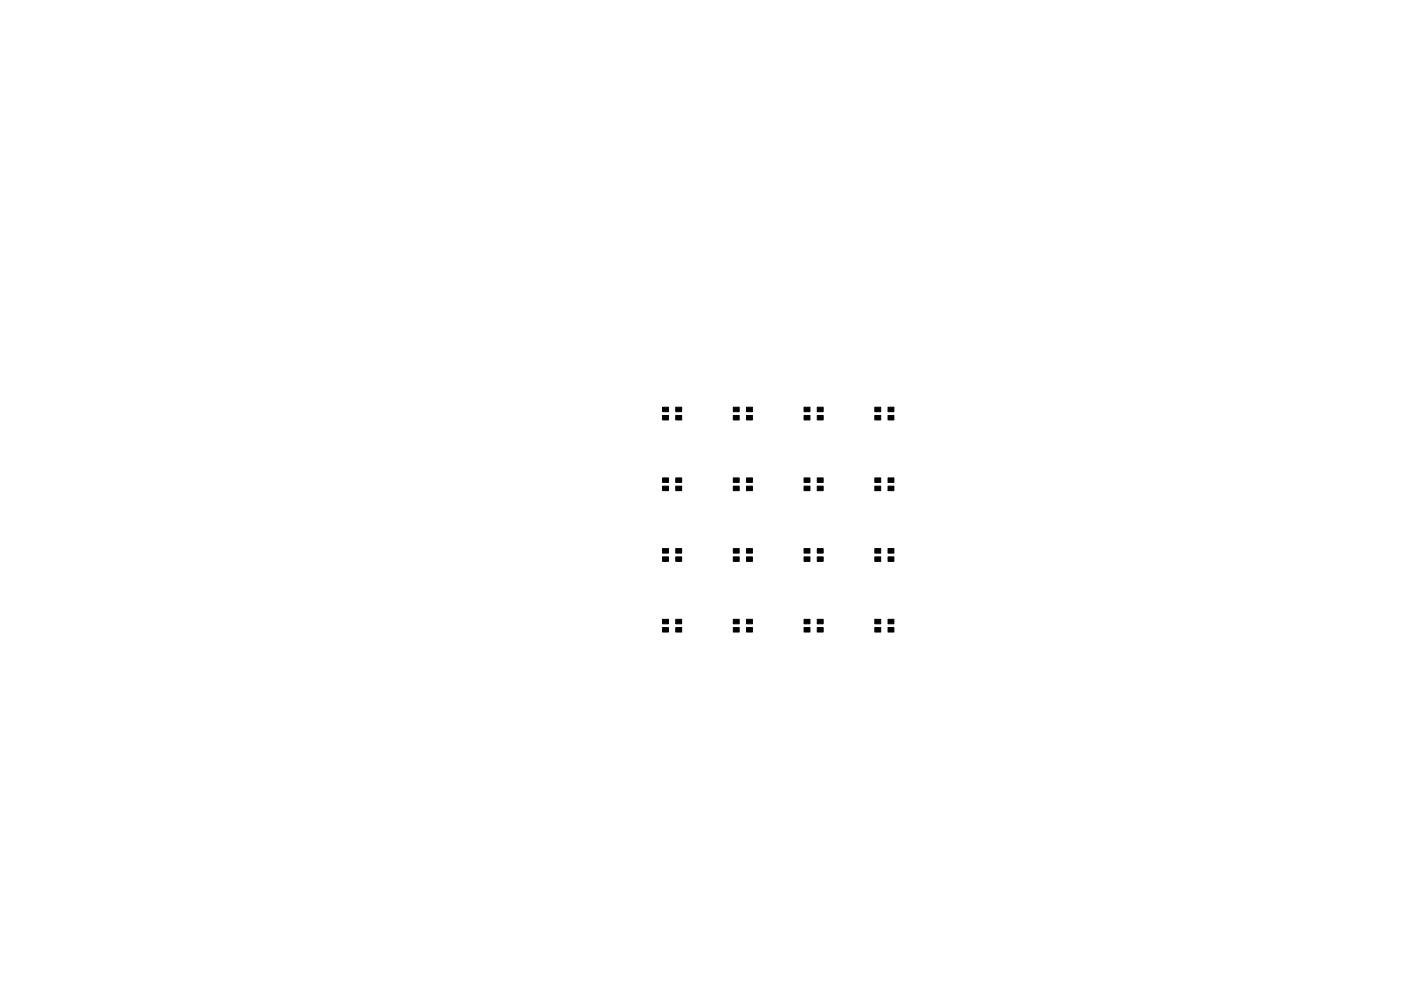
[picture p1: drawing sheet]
<svg xmlns="http://www.w3.org/2000/svg" width="297mm" height="210mm" viewBox="0 0 297 210" stroke-linecap="round" stroke-linejoin="round" font-family="sans-serif">
<g fill="#000" stroke="#000" stroke-width=".21">
<path d="M140.5 88.1h1.2v1h-1.2zM140.5 86.4h1.2v.9h-1.2zM143.3 86.4h1.2v.9h-1.2zM143.3 88.1h1.2v1h-1.2zM155.5 88.1h1.2v1h-1.2zM155.5 86.4h1.2v.9h-1.2zM158.3 86.4h1.2v.9h-1.2zM158.3 88.1h1.2v1h-1.2zM170.5 88.1h1.2v1h-1.2zM170.5 86.4h1.2v.9h-1.2zM173.3 86.4h1.2v.9h-1.2zM173.3 88.1h1.2v1h-1.2z"/>
<path d="M185.5 88.1h1.2v1h-1.2zM185.5 86.4h1.2v.9h-1.2zM188.3 86.4h1.2v.9h-1.2zM188.3 88.1h1.2v1h-1.2zM140.5 103.1h1.2v1h-1.2zM140.5 101.4h1.2v.9h-1.2zM140.5 118.1h1.2v1h-1.2zM140.5 116.4h1.2v.9h-1.2zM143.3 101.4h1.2v.9h-1.2zM143.3 103.1h1.2v1h-1.2zM143.3 116.4h1.2v.9h-1.2zM143.3 118.1h1.2v1h-1.2z"/>
<path d="M155.5 103.1h1.2v1h-1.2zM155.5 101.4h1.2v.9h-1.2zM155.5 118.1h1.2v1h-1.2zM155.5 116.4h1.2v.9h-1.2zM158.3 101.4h1.2v.9h-1.2zM158.3 103.1h1.2v1h-1.2zM158.3 116.4h1.2v.9h-1.2zM158.3 118.1h1.2v1h-1.2zM170.5 103.1h1.2v1h-1.2zM170.5 101.4h1.2v.9h-1.2zM170.5 118.1h1.2v1h-1.2zM170.5 116.4h1.2v.9h-1.2z"/>
<path d="M173.3 101.4h1.2v.9h-1.2zM173.3 103.1h1.2v1h-1.2zM173.3 116.4h1.2v.9h-1.2zM173.3 118.1h1.2v1h-1.2zM185.5 103.1h1.2v1h-1.2zM185.5 101.4h1.2v.9h-1.2zM185.5 118.1h1.2v1h-1.2zM185.5 116.4h1.2v.9h-1.2zM188.3 101.4h1.2v.9h-1.2zM188.3 103.1h1.2v1h-1.2zM188.3 116.4h1.2v.9h-1.2zM188.3 118.1h1.2v1h-1.2z"/>
<path d="M140.5 133.1h1.2v1h-1.2zM140.5 131.4h1.2v.9h-1.2zM143.3 131.4h1.2v.9h-1.2zM143.3 133.1h1.2v1h-1.2zM155.5 133.1h1.2v1h-1.2zM155.5 131.4h1.2v.9h-1.2zM158.3 131.4h1.2v.9h-1.2zM158.3 133.1h1.2v1h-1.2zM170.5 133.1h1.2v1h-1.2zM170.5 131.4h1.2v.9h-1.2zM173.3 131.4h1.2v.9h-1.2zM173.3 133.1h1.2v1h-1.2z"/>
<path d="M185.5 133.1h1.2v1h-1.2zM185.5 131.4h1.2v.9h-1.2zM188.3 131.4h1.2v.9h-1.2zM188.3 133.1h1.2v1h-1.2z"/>
</g>
</svg>
